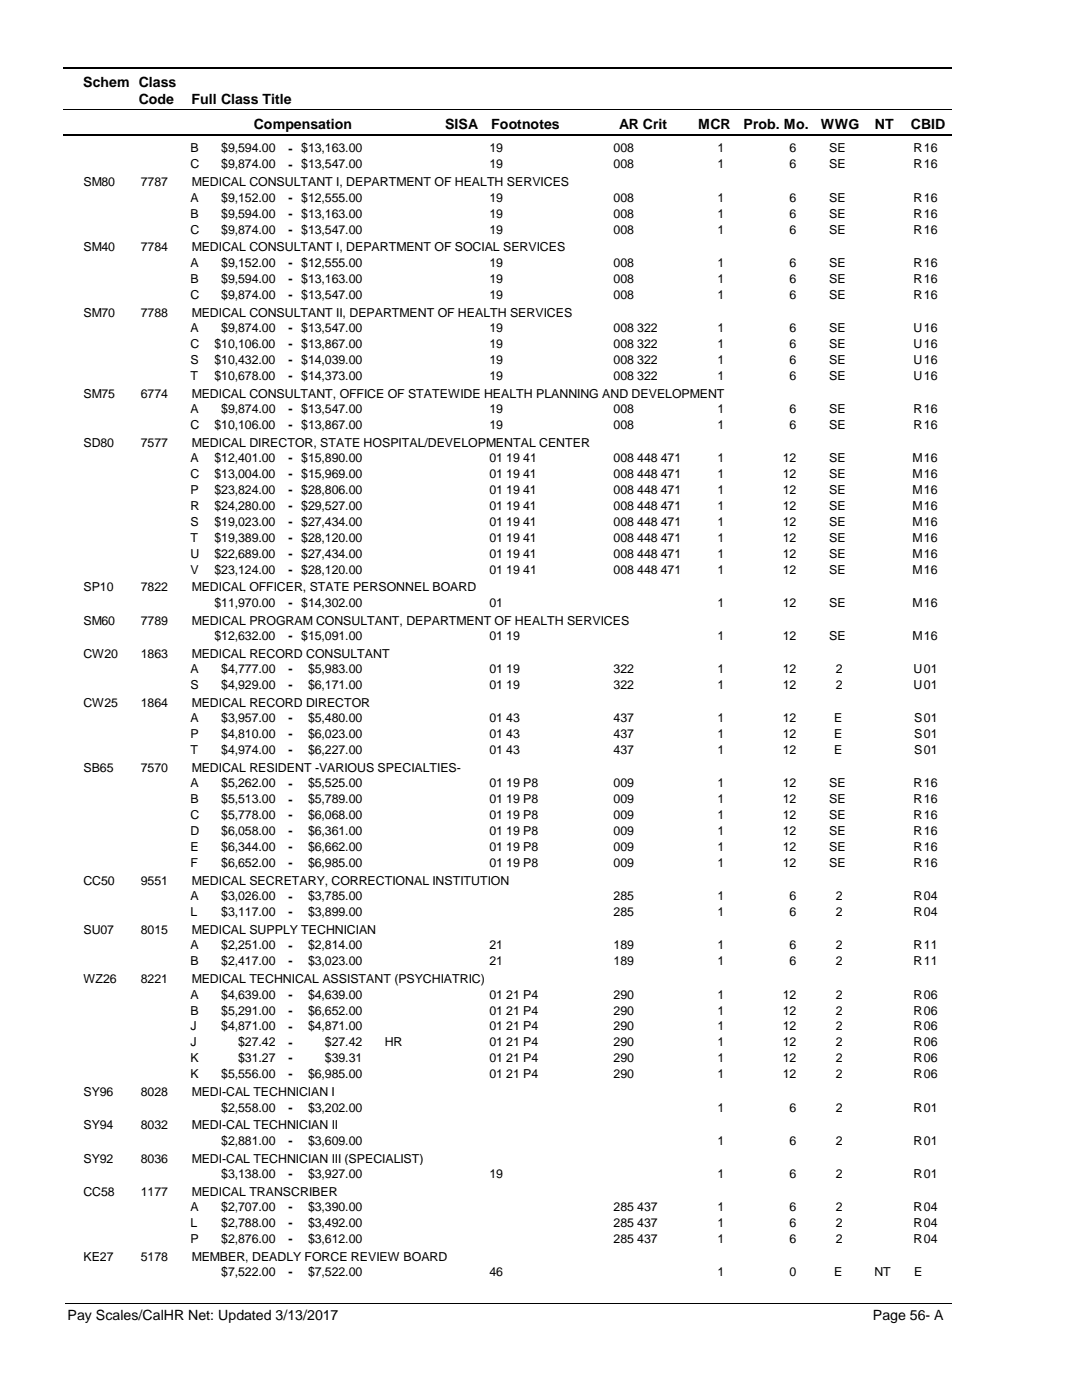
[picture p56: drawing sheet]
<svg xmlns="http://www.w3.org/2000/svg" width="216mm" height="279mm" viewBox="0 0 216 279" stroke-linecap="round" stroke-linejoin="round" font-family="sans-serif">
<defs><g id="words">
<g font-size="2.8">
<text x="16.6" y="17.3">Schem Class</text>
<text x="27.7" y="20.7">Code</text>
<text x="38.2" y="20.7">Full Class Title</text>
<text x="50.6" y="25.7">Compensation</text>
<text x="88.7" y="25.7">SISA</text>
<text x="98" y="25.7">Footnotes</text>
<text x="123.5" y="25.7">AR Crit</text>
<text x="139.2" y="25.7">MCR</text>
<text x="148.3" y="25.7">Prob. Mo.</text>
<text x="163.7" y="25.7">WWG</text>
<text x="174.5" y="25.7">NT</text>
<text x="181.6" y="25.7">CBID</text>
<text x="13.5" y="263.5">Pay Scales/CalHR Net: Updated 3/13/2017</text>
<text x="174.1" y="263.5">Page 56- A</text>
</g>
<g font-size="2.5">
<text x="38" y="30.4">B</text>
<text x="38" y="33.6">C</text>
<text x="44.1" y="30.4">$9,594.00</text>
<text x="44.1" y="33.6">$9,874.00</text>
<text x="57.5" y="30.5">-</text>
<text x="57.5" y="33.6">-</text>
<text x="60.1" y="30.4">$13,163.00</text>
<text x="60.1" y="33.6">$13,547.00</text>
<text x="97.6" y="30.4">19</text>
<text x="97.6" y="33.6">19</text>
<text x="122.4" y="30.4">008</text>
<text x="122.4" y="33.6">008</text>
<text x="143.1" y="30.4">1</text>
<text x="143.1" y="33.6">1</text>
<text x="157.5" y="30.4">6</text>
<text x="157.5" y="33.6">6</text>
<text x="165.4" y="30.4">SE</text>
<text x="165.4" y="33.6">SE</text>
<text x="182.2" y="30.4">R</text>
<text x="182.2" y="33.6">R</text>
<text x="184.2" y="30.4">16</text>
<text x="184.2" y="33.6">16</text>
<text x="16.6" y="37.2">SM80</text>
<text x="28.1" y="37.2">7787</text>
<text x="38" y="40.3">A</text>
<text x="38.2" y="37.2">MEDICAL CONSULTANT I, DEPARTMENT OF HEALTH SERVICES</text>
<text x="44.1" y="40.3">$9,152.00</text>
<text x="57.5" y="40.3">-</text>
<text x="60.1" y="40.3">$12,555.00</text>
<text x="97.6" y="40.3">19</text>
<text x="122.4" y="40.3">008</text>
<text x="143.1" y="40.3">1</text>
<text x="157.5" y="40.3">6</text>
<text x="165.4" y="40.3">SE</text>
<text x="182.2" y="40.3">R</text>
<text x="184.2" y="40.3">16</text>
<text x="38" y="43.4">B</text>
<text x="38" y="46.6">C</text>
<text x="44.1" y="43.4">$9,594.00</text>
<text x="44.1" y="46.6">$9,874.00</text>
<text x="57.5" y="43.5">-</text>
<text x="57.5" y="46.7">-</text>
<text x="60.1" y="43.4">$13,163.00</text>
<text x="60.1" y="46.6">$13,547.00</text>
<text x="97.6" y="43.4">19</text>
<text x="97.6" y="46.6">19</text>
<text x="122.4" y="43.4">008</text>
<text x="122.4" y="46.6">008</text>
<text x="143.1" y="43.4">1</text>
<text x="143.1" y="46.6">1</text>
<text x="157.5" y="43.4">6</text>
<text x="157.5" y="46.6">6</text>
<text x="165.4" y="43.4">SE</text>
<text x="165.4" y="46.6">SE</text>
<text x="182.2" y="43.4">R</text>
<text x="182.2" y="46.6">R</text>
<text x="184.2" y="43.4">16</text>
<text x="184.2" y="46.6">16</text>
<text x="16.6" y="50.2">SM40</text>
<text x="28.1" y="50.2">7784</text>
<text x="38" y="53.3">A</text>
<text x="38.2" y="50.2">MEDICAL CONSULTANT I, DEPARTMENT OF SOCIAL SERVICES</text>
<text x="44.1" y="53.3">$9,152.00</text>
<text x="57.5" y="53.3">-</text>
<text x="60.1" y="53.3">$12,555.00</text>
<text x="97.6" y="53.3">19</text>
<text x="122.4" y="53.3">008</text>
<text x="143.1" y="53.3">1</text>
<text x="157.5" y="53.3">6</text>
<text x="165.4" y="53.3">SE</text>
<text x="182.2" y="53.3">R</text>
<text x="184.2" y="53.3">16</text>
<text x="38" y="56.4">B</text>
<text x="38" y="59.6">C</text>
<text x="44.1" y="56.4">$9,594.00</text>
<text x="44.1" y="59.6">$9,874.00</text>
<text x="57.5" y="56.5">-</text>
<text x="57.5" y="59.7">-</text>
<text x="60.1" y="56.4">$13,163.00</text>
<text x="60.1" y="59.6">$13,547.00</text>
<text x="97.6" y="56.4">19</text>
<text x="97.6" y="59.6">19</text>
<text x="122.4" y="56.4">008</text>
<text x="122.4" y="59.6">008</text>
<text x="143.1" y="56.4">1</text>
<text x="143.1" y="59.6">1</text>
<text x="157.5" y="56.4">6</text>
<text x="157.5" y="59.6">6</text>
<text x="165.4" y="56.4">SE</text>
<text x="165.4" y="59.6">SE</text>
<text x="182.2" y="56.4">R</text>
<text x="182.2" y="59.6">R</text>
<text x="184.2" y="56.4">16</text>
<text x="184.2" y="59.6">16</text>
<text x="16.6" y="63.2">SM70</text>
<text x="28.1" y="63.2">7788</text>
<text x="38.2" y="63.2">MEDICAL CONSULTANT II, DEPARTMENT OF HEALTH SERVICES</text>
<text x="38" y="66.2">A</text>
<text x="38" y="69.4">C</text>
<text x="42.8" y="69.4">$10,106.00</text>
<text x="44.1" y="66.2">$9,874.00</text>
<text x="57.5" y="66.3">-</text>
<text x="57.5" y="69.4">-</text>
<text x="60.1" y="66.2">$13,547.00</text>
<text x="60.1" y="69.4">$13,867.00</text>
<text x="97.6" y="66.2">19</text>
<text x="97.6" y="69.4">19</text>
<text x="122.4" y="66.2">008 322</text>
<text x="122.4" y="69.4">008 322</text>
<text x="143.1" y="66.2">1</text>
<text x="143.1" y="69.4">1</text>
<text x="157.5" y="66.2">6</text>
<text x="157.5" y="69.4">6</text>
<text x="165.4" y="66.2">SE</text>
<text x="165.4" y="69.4">SE</text>
<text x="182.2" y="66.2">U</text>
<text x="182.2" y="69.4">U</text>
<text x="184.2" y="66.2">16</text>
<text x="184.2" y="69.4">16</text>
<text x="38" y="72.6">S</text>
<text x="38" y="75.8">T</text>
<text x="42.8" y="72.6">$10,432.00</text>
<text x="42.8" y="75.8">$10,678.00</text>
<text x="57.5" y="72.6">-</text>
<text x="57.5" y="75.8">-</text>
<text x="60.1" y="72.6">$14,039.00</text>
<text x="60.1" y="75.8">$14,373.00</text>
<text x="97.6" y="72.6">19</text>
<text x="97.6" y="75.8">19</text>
<text x="122.4" y="72.6">008 322</text>
<text x="122.4" y="75.8">008 322</text>
<text x="143.1" y="72.6">1</text>
<text x="143.1" y="75.8">1</text>
<text x="157.5" y="72.6">6</text>
<text x="157.5" y="75.8">6</text>
<text x="165.4" y="72.6">SE</text>
<text x="165.4" y="75.8">SE</text>
<text x="182.2" y="72.6">U</text>
<text x="182.2" y="75.8">U</text>
<text x="184.2" y="72.6">16</text>
<text x="184.2" y="75.8">16</text>
<text x="16.6" y="79.3">SM75</text>
<text x="28.1" y="79.3">6774</text>
<text x="38" y="82.4">A</text>
<text x="38.2" y="79.3">MEDICAL CONSULTANT, OFFICE OF STATEWIDE HEALTH PLANNING AND DEVELOPMENT</text>
<text x="44.1" y="82.4">$9,874.00</text>
<text x="57.5" y="82.4">-</text>
<text x="60.1" y="82.4">$13,547.00</text>
<text x="97.6" y="82.4">19</text>
<text x="122.4" y="82.4">008</text>
<text x="143.1" y="82.4">1</text>
<text x="157.5" y="82.4">6</text>
<text x="165.4" y="82.4">SE</text>
<text x="182.2" y="82.4">R</text>
<text x="184.2" y="82.4">16</text>
<text x="16.6" y="89.2">SD80</text>
<text x="28.1" y="89.2">7577</text>
<text x="38" y="85.6">C</text>
<text x="38.2" y="89.2">MEDICAL DIRECTOR, STATE HOSPITAL/DEVELOPMENTAL CENTER</text>
<text x="42.8" y="85.6">$10,106.00</text>
<text x="57.5" y="85.6">-</text>
<text x="60.1" y="85.6">$13,867.00</text>
<text x="97.6" y="85.6">19</text>
<text x="122.4" y="85.6">008</text>
<text x="143.1" y="85.6">1</text>
<text x="157.5" y="85.6">6</text>
<text x="165.4" y="85.6">SE</text>
<text x="182.2" y="85.6">R</text>
<text x="184.2" y="85.6">16</text>
<text x="38" y="92.2">A</text>
<text x="38" y="95.4">C</text>
<text x="42.8" y="92.2">$12,401.00</text>
<text x="42.8" y="95.4">$13,004.00</text>
<text x="57.5" y="92.3">-</text>
<text x="57.5" y="95.5">-</text>
<text x="60.1" y="92.2">$15,890.00</text>
<text x="60.1" y="95.4">$15,969.00</text>
<text x="97.6" y="92.2">01 19 41</text>
<text x="97.6" y="95.4">01 19 41</text>
<text x="122.4" y="92.2">008 448 471</text>
<text x="122.4" y="95.4">008 448 471</text>
<text x="143.1" y="92.2">1</text>
<text x="143.1" y="95.4">1</text>
<text x="156.1" y="92.2">12</text>
<text x="156.1" y="95.4">12</text>
<text x="165.4" y="92.2">SE</text>
<text x="165.4" y="95.4">SE</text>
<text x="181.9" y="92.2">M</text>
<text x="181.9" y="95.4">M</text>
<text x="184.2" y="92.2">16</text>
<text x="184.2" y="95.4">16</text>
<text x="38" y="98.6">P</text>
<text x="38" y="101.8">R</text>
<text x="42.8" y="98.6">$23,824.00</text>
<text x="42.8" y="101.8">$24,280.00</text>
<text x="57.5" y="98.6">-</text>
<text x="57.5" y="101.8">-</text>
<text x="60.1" y="98.6">$28,806.00</text>
<text x="60.1" y="101.8">$29,527.00</text>
<text x="97.6" y="98.6">01 19 41</text>
<text x="97.6" y="101.8">01 19 41</text>
<text x="122.4" y="98.6">008 448 471</text>
<text x="122.4" y="101.8">008 448 471</text>
<text x="143.1" y="98.6">1</text>
<text x="143.1" y="101.8">1</text>
<text x="156.1" y="98.6">12</text>
<text x="156.1" y="101.8">12</text>
<text x="165.4" y="98.6">SE</text>
<text x="165.4" y="101.8">SE</text>
<text x="181.9" y="98.6">M</text>
<text x="181.9" y="101.8">M</text>
<text x="184.2" y="98.6">16</text>
<text x="184.2" y="101.8">16</text>
<text x="38" y="104.9">S</text>
<text x="42.8" y="104.9">$19,023.00</text>
<text x="57.5" y="105">-</text>
<text x="60.1" y="104.9">$27,434.00</text>
<text x="97.6" y="104.9">01 19 41</text>
<text x="122.4" y="104.9">008 448 471</text>
<text x="143.1" y="104.9">1</text>
<text x="156.1" y="104.9">12</text>
<text x="165.4" y="104.9">SE</text>
<text x="181.9" y="104.9">M</text>
<text x="184.2" y="104.9">16</text>
<text x="38" y="108.1">T</text>
<text x="38" y="111.3">U</text>
<text x="42.8" y="108.1">$19,389.00</text>
<text x="42.8" y="111.3">$22,689.00</text>
<text x="57.5" y="108.2">-</text>
<text x="57.5" y="111.3">-</text>
<text x="60.1" y="108.1">$28,120.00</text>
<text x="60.1" y="111.3">$27,434.00</text>
<text x="97.6" y="108.1">01 19 41</text>
<text x="97.6" y="111.3">01 19 41</text>
<text x="122.4" y="108.1">008 448 471</text>
<text x="122.4" y="111.3">008 448 471</text>
<text x="143.1" y="108.1">1</text>
<text x="143.1" y="111.3">1</text>
<text x="156.1" y="108.1">12</text>
<text x="156.1" y="111.3">12</text>
<text x="165.4" y="108.1">SE</text>
<text x="165.4" y="111.3">SE</text>
<text x="181.9" y="108.1">M</text>
<text x="181.9" y="111.3">M</text>
<text x="184.2" y="108.1">16</text>
<text x="184.2" y="111.3">16</text>
<text x="16.6" y="118.1">SP10</text>
<text x="28.1" y="118.1">7822</text>
<text x="38" y="114.5">V</text>
<text x="38.2" y="118.1">MEDICAL OFFICER, STATE PERSONNEL BOARD</text>
<text x="42.8" y="114.5">$23,124.00</text>
<text x="57.5" y="114.5">-</text>
<text x="60.1" y="114.5">$28,120.00</text>
<text x="97.6" y="114.5">01 19 41</text>
<text x="122.4" y="114.5">008 448 471</text>
<text x="143.1" y="114.5">1</text>
<text x="156.1" y="114.5">12</text>
<text x="165.4" y="114.5">SE</text>
<text x="181.9" y="114.5">M</text>
<text x="184.2" y="114.5">16</text>
<text x="16.6" y="124.7">SM60</text>
<text x="28.1" y="124.7">7789</text>
<text x="38.2" y="124.7">MEDICAL PROGRAM CONSULTANT, DEPARTMENT OF HEALTH SERVICES</text>
<text x="42.8" y="121.1">$11,970.00</text>
<text x="57.5" y="121.1">-</text>
<text x="60.1" y="121.1">$14,302.00</text>
<text x="97.6" y="121.1">01</text>
<text x="143.1" y="121.1">1</text>
<text x="156.1" y="121.1">12</text>
<text x="165.4" y="121.1">SE</text>
<text x="181.9" y="121.1">M</text>
<text x="184.2" y="121.1">16</text>
<text x="16.6" y="131.3">CW20</text>
<text x="28.1" y="131.3">1863</text>
<text x="38.2" y="131.3">MEDICAL RECORD CONSULTANT</text>
<text x="42.8" y="127.7">$12,632.00</text>
<text x="57.5" y="127.8">-</text>
<text x="60.1" y="127.7">$15,091.00</text>
<text x="97.6" y="127.7">01 19</text>
<text x="143.1" y="127.7">1</text>
<text x="156.1" y="127.7">12</text>
<text x="165.4" y="127.7">SE</text>
<text x="181.9" y="127.7">M</text>
<text x="184.2" y="127.7">16</text>
<text x="38" y="134.4">A</text>
<text x="38" y="137.6">S</text>
<text x="44.1" y="134.4">$4,777.00</text>
<text x="44.1" y="137.6">$4,929.00</text>
<text x="57.5" y="134.4">-</text>
<text x="57.5" y="137.6">-</text>
<text x="61.4" y="134.4">$5,983.00</text>
<text x="61.4" y="137.6">$6,171.00</text>
<text x="97.6" y="134.4">01 19</text>
<text x="97.6" y="137.6">01 19</text>
<text x="122.4" y="134.4">322</text>
<text x="122.4" y="137.6">322</text>
<text x="143.1" y="134.4">1</text>
<text x="143.1" y="137.6">1</text>
<text x="156.1" y="134.4">12</text>
<text x="156.1" y="137.6">12</text>
<text x="166.6" y="134.4">2</text>
<text x="166.6" y="137.6">2</text>
<text x="182.2" y="134.4">U</text>
<text x="182.2" y="137.6">U</text>
<text x="184.2" y="134.4">01</text>
<text x="184.2" y="137.6">01</text>
<text x="16.6" y="141.1">CW25</text>
<text x="28.1" y="141.1">1864</text>
<text x="38.2" y="141.1">MEDICAL RECORD DIRECTOR</text>
<text x="38" y="144.2">A</text>
<text x="38" y="147.3">P</text>
<text x="44.1" y="144.2">$3,957.00</text>
<text x="44.1" y="147.3">$4,810.00</text>
<text x="57.5" y="144.2">-</text>
<text x="57.5" y="147.4">-</text>
<text x="61.4" y="144.2">$5,480.00</text>
<text x="61.4" y="147.3">$6,023.00</text>
<text x="97.6" y="144.2">01 43</text>
<text x="97.6" y="147.3">01 43</text>
<text x="122.4" y="144.2">437</text>
<text x="122.4" y="147.3">437</text>
<text x="143.1" y="144.2">1</text>
<text x="143.1" y="147.3">1</text>
<text x="156.1" y="144.2">12</text>
<text x="156.1" y="147.3">12</text>
<text x="166.3" y="144.2">E</text>
<text x="166.3" y="147.3">E</text>
<text x="182.3" y="144.2">S</text>
<text x="182.3" y="147.3">S</text>
<text x="184.2" y="144.2">01</text>
<text x="184.2" y="147.3">01</text>
<text x="16.6" y="154.1">SB65</text>
<text x="28.1" y="154.1">7570</text>
<text x="38" y="150.5">T</text>
<text x="38.2" y="154.1">MEDICAL RESIDENT -VARIOUS SPECIALTIES-</text>
<text x="44.1" y="150.5">$4,974.00</text>
<text x="57.5" y="150.6">-</text>
<text x="61.4" y="150.5">$6,227.00</text>
<text x="97.6" y="150.5">01 43</text>
<text x="122.4" y="150.5">437</text>
<text x="143.1" y="150.5">1</text>
<text x="156.1" y="150.5">12</text>
<text x="166.3" y="150.5">E</text>
<text x="182.3" y="150.5">S</text>
<text x="184.2" y="150.5">01</text>
<text x="38" y="157.2">A</text>
<text x="38" y="160.3">B</text>
<text x="44.1" y="157.2">$5,262.00</text>
<text x="44.1" y="160.3">$5,513.00</text>
<text x="57.5" y="157.2">-</text>
<text x="57.5" y="160.4">-</text>
<text x="61.4" y="157.2">$5,525.00</text>
<text x="61.4" y="160.3">$5,789.00</text>
<text x="97.6" y="157.2">01 19 P8</text>
<text x="97.6" y="160.3">01 19 P8</text>
<text x="122.4" y="157.2">009</text>
<text x="122.4" y="160.3">009</text>
<text x="143.1" y="157.2">1</text>
<text x="143.1" y="160.3">1</text>
<text x="156.1" y="157.2">12</text>
<text x="156.1" y="160.3">12</text>
<text x="165.4" y="157.2">SE</text>
<text x="165.4" y="160.3">SE</text>
<text x="182.2" y="157.2">R</text>
<text x="182.2" y="160.3">R</text>
<text x="184.2" y="157.2">16</text>
<text x="184.2" y="160.3">16</text>
<text x="38" y="163.5">C</text>
<text x="38" y="166.7">D</text>
<text x="44.1" y="163.5">$5,778.00</text>
<text x="44.1" y="166.7">$6,058.00</text>
<text x="57.5" y="163.6">-</text>
<text x="57.5" y="166.7">-</text>
<text x="61.4" y="163.5">$6,068.00</text>
<text x="61.4" y="166.7">$6,361.00</text>
<text x="97.6" y="163.5">01 19 P8</text>
<text x="97.6" y="166.7">01 19 P8</text>
<text x="122.4" y="163.5">009</text>
<text x="122.4" y="166.7">009</text>
<text x="143.1" y="163.5">1</text>
<text x="143.1" y="166.7">1</text>
<text x="156.1" y="163.5">12</text>
<text x="156.1" y="166.7">12</text>
<text x="165.4" y="163.5">SE</text>
<text x="165.4" y="166.7">SE</text>
<text x="182.2" y="163.5">R</text>
<text x="182.2" y="166.7">R</text>
<text x="184.2" y="163.5">16</text>
<text x="184.2" y="166.7">16</text>
<text x="38" y="169.9">E</text>
<text x="38" y="173">F</text>
<text x="44.1" y="169.9">$6,344.00</text>
<text x="44.1" y="173">$6,652.00</text>
<text x="57.5" y="169.9">-</text>
<text x="57.5" y="173.1">-</text>
<text x="61.4" y="169.9">$6,662.00</text>
<text x="61.4" y="173">$6,985.00</text>
<text x="97.6" y="169.9">01 19 P8</text>
<text x="97.6" y="173">01 19 P8</text>
<text x="122.4" y="169.9">009</text>
<text x="122.4" y="173">009</text>
<text x="143.1" y="169.9">1</text>
<text x="143.1" y="173">1</text>
<text x="156.1" y="169.9">12</text>
<text x="156.1" y="173">12</text>
<text x="165.4" y="169.9">SE</text>
<text x="165.4" y="173">SE</text>
<text x="182.2" y="169.9">R</text>
<text x="182.2" y="173">R</text>
<text x="184.2" y="169.9">16</text>
<text x="184.2" y="173">16</text>
<text x="16.6" y="176.6">CC50</text>
<text x="28.1" y="176.6">9551</text>
<text x="38" y="179.7">A</text>
<text x="38.2" y="176.6">MEDICAL SECRETARY, CORRECTIONAL INSTITUTION</text>
<text x="44.1" y="179.7">$3,026.00</text>
<text x="57.5" y="179.7">-</text>
<text x="61.4" y="179.7">$3,785.00</text>
<text x="122.4" y="179.7">285</text>
<text x="143.1" y="179.7">1</text>
<text x="157.5" y="179.7">6</text>
<text x="166.6" y="179.7">2</text>
<text x="182.2" y="179.7">R</text>
<text x="184.2" y="179.7">04</text>
<text x="38" y="182.9">L</text>
<text x="44.1" y="182.9">$3,117.00</text>
<text x="57.5" y="182.9">-</text>
<text x="61.4" y="182.9">$3,899.00</text>
<text x="122.4" y="182.9">285</text>
<text x="143.1" y="182.9">1</text>
<text x="157.5" y="182.9">6</text>
<text x="166.6" y="182.9">2</text>
<text x="182.2" y="182.9">R</text>
<text x="184.2" y="182.9">04</text>
<text x="16.6" y="186.5">SU07</text>
<text x="28.1" y="186.5">8015</text>
<text x="38" y="189.5">A</text>
<text x="38.2" y="186.5">MEDICAL SUPPLY TECHNICIAN</text>
<text x="44.1" y="189.5">$2,251.00</text>
<text x="57.5" y="189.5">-</text>
<text x="61.4" y="189.5">$2,814.00</text>
<text x="97.6" y="189.5">21</text>
<text x="122.4" y="189.5">189</text>
<text x="143.1" y="189.5">1</text>
<text x="157.5" y="189.5">6</text>
<text x="166.6" y="189.5">2</text>
<text x="182.2" y="189.5">R</text>
<text x="184.2" y="189.5">11</text>
<text x="16.6" y="196.2">WZ26</text>
<text x="28.1" y="196.2">8221</text>
<text x="38" y="192.7">B</text>
<text x="38.2" y="196.2">MEDICAL TECHNICAL ASSISTANT (PSYCHIATRIC)</text>
<text x="44.1" y="192.7">$2,417.00</text>
<text x="57.5" y="192.7">-</text>
<text x="61.4" y="192.7">$3,023.00</text>
<text x="97.6" y="192.7">21</text>
<text x="122.4" y="192.7">189</text>
<text x="143.1" y="192.7">1</text>
<text x="157.5" y="192.7">6</text>
<text x="166.6" y="192.7">2</text>
<text x="182.2" y="192.7">R</text>
<text x="184.2" y="192.7">11</text>
<text x="38" y="199.3">A</text>
<text x="38" y="202.5">B</text>
<text x="44.1" y="199.3">$4,639.00</text>
<text x="44.1" y="202.5">$5,291.00</text>
<text x="57.5" y="199.4">-</text>
<text x="57.5" y="202.5">-</text>
<text x="61.4" y="199.3">$4,639.00</text>
<text x="61.4" y="202.5">$6,652.00</text>
<text x="97.6" y="199.3">01 21 P4</text>
<text x="97.6" y="202.5">01 21 P4</text>
<text x="122.4" y="199.3">290</text>
<text x="122.4" y="202.5">290</text>
<text x="143.1" y="199.3">1</text>
<text x="143.1" y="202.5">1</text>
<text x="156.1" y="199.3">12</text>
<text x="156.1" y="202.5">12</text>
<text x="166.6" y="199.3">2</text>
<text x="166.6" y="202.5">2</text>
<text x="182.2" y="199.3">R</text>
<text x="182.2" y="202.5">R</text>
<text x="184.2" y="199.3">06</text>
<text x="184.2" y="202.5">06</text>
<text x="38" y="205.7">J</text>
<text x="38" y="208.8">J</text>
<text x="44.1" y="205.7">$4,871.00</text>
<text x="47.5" y="208.8">$27.42</text>
<text x="57.5" y="205.7">-</text>
<text x="57.5" y="208.9">-</text>
<text x="61.4" y="205.7">$4,871.00</text>
<text x="64.8" y="208.8">$27.42</text>
<text x="76.7" y="208.8">HR</text>
<text x="97.6" y="205.7">01 21 P4</text>
<text x="97.6" y="208.8">01 21 P4</text>
<text x="122.4" y="205.7">290</text>
<text x="122.4" y="208.8">290</text>
<text x="143.1" y="205.7">1</text>
<text x="143.1" y="208.8">1</text>
<text x="156.1" y="205.7">12</text>
<text x="156.1" y="208.8">12</text>
<text x="166.6" y="205.7">2</text>
<text x="166.6" y="208.8">2</text>
<text x="182.2" y="205.7">R</text>
<text x="182.2" y="208.8">R</text>
<text x="184.2" y="205.7">06</text>
<text x="184.2" y="208.8">06</text>
<text x="38" y="212">K</text>
<text x="38" y="215.2">K</text>
<text x="44.1" y="215.2">$5,556.00</text>
<text x="47.5" y="212">$31.27</text>
<text x="57.5" y="212.1">-</text>
<text x="57.5" y="215.2">-</text>
<text x="61.4" y="215.2">$6,985.00</text>
<text x="64.8" y="212">$39.31</text>
<text x="97.6" y="212">01 21 P4</text>
<text x="97.6" y="215.2">01 21 P4</text>
<text x="122.4" y="212">290</text>
<text x="122.4" y="215.2">290</text>
<text x="143.1" y="212">1</text>
<text x="143.1" y="215.2">1</text>
<text x="156.1" y="212">12</text>
<text x="156.1" y="215.2">12</text>
<text x="166.6" y="212">2</text>
<text x="166.6" y="215.2">2</text>
<text x="182.2" y="212">R</text>
<text x="182.2" y="215.2">R</text>
<text x="184.2" y="212">06</text>
<text x="184.2" y="215.2">06</text>
<text x="16.6" y="218.8">SY96</text>
<text x="28.1" y="218.8">8028</text>
<text x="38.2" y="218.8">MEDI-CAL TECHNICIAN I</text>
<text x="44.1" y="221.8">$2,558.00</text>
<text x="57.5" y="221.9">-</text>
<text x="61.4" y="221.8">$3,202.00</text>
<text x="143.1" y="221.8">1</text>
<text x="157.5" y="221.8">6</text>
<text x="166.6" y="221.8">2</text>
<text x="182.2" y="221.8">R</text>
<text x="184.2" y="221.8">01</text>
<text x="16.6" y="225.4">SY94</text>
<text x="28.1" y="225.4">8032</text>
<text x="38.2" y="225.4">MEDI-CAL TECHNICIAN II</text>
<text x="16.6" y="232">SY92</text>
<text x="28.1" y="232">8036</text>
<text x="38.2" y="232">MEDI-CAL TECHNICIAN III (SPECIALIST)</text>
<text x="44.1" y="228.5">$2,881.00</text>
<text x="57.5" y="228.5">-</text>
<text x="61.4" y="228.5">$3,609.00</text>
<text x="143.1" y="228.5">1</text>
<text x="157.5" y="228.5">6</text>
<text x="166.6" y="228.5">2</text>
<text x="182.2" y="228.5">R</text>
<text x="184.2" y="228.5">01</text>
<text x="16.6" y="238.7">CC58</text>
<text x="28.1" y="238.7">1177</text>
<text x="38.2" y="238.7">MEDICAL TRANSCRIBER</text>
<text x="44.1" y="235.1">$3,138.00</text>
<text x="57.5" y="235.1">-</text>
<text x="61.4" y="235.1">$3,927.00</text>
<text x="97.6" y="235.1">19</text>
<text x="143.1" y="235.1">1</text>
<text x="157.5" y="235.1">6</text>
<text x="166.6" y="235.1">2</text>
<text x="182.2" y="235.1">R</text>
<text x="184.2" y="235.1">01</text>
<text x="38" y="241.8">A</text>
<text x="38" y="244.9">L</text>
<text x="44.1" y="241.8">$2,707.00</text>
<text x="44.1" y="244.9">$2,788.00</text>
<text x="57.5" y="241.8">-</text>
<text x="57.5" y="245">-</text>
<text x="61.4" y="241.8">$3,390.00</text>
<text x="61.4" y="244.9">$3,492.00</text>
<text x="122.4" y="241.8">285 437</text>
<text x="122.4" y="244.9">285 437</text>
<text x="143.1" y="241.8">1</text>
<text x="143.1" y="244.9">1</text>
<text x="157.5" y="241.8">6</text>
<text x="157.5" y="244.9">6</text>
<text x="166.6" y="241.8">2</text>
<text x="166.6" y="244.9">2</text>
<text x="182.2" y="241.8">R</text>
<text x="182.2" y="244.9">R</text>
<text x="184.2" y="241.8">04</text>
<text x="184.2" y="244.9">04</text>
<text x="16.6" y="251.7">KE27</text>
<text x="28.1" y="251.7">5178</text>
<text x="38" y="248.1">P</text>
<text x="38.2" y="251.7">MEMBER, DEADLY FORCE REVIEW BOARD</text>
<text x="44.1" y="248.1">$2,876.00</text>
<text x="57.5" y="248.1">-</text>
<text x="61.4" y="248.1">$3,612.00</text>
<text x="122.4" y="248.1">285 437</text>
<text x="143.1" y="248.1">1</text>
<text x="157.5" y="248.1">6</text>
<text x="166.6" y="248.1">2</text>
<text x="182.2" y="248.1">R</text>
<text x="184.2" y="248.1">04</text>
<text x="44.1" y="254.7">$7,522.00</text>
<text x="57.5" y="254.8">-</text>
<text x="61.4" y="254.7">$7,522.00</text>
<text x="97.6" y="254.7">46</text>
<text x="143.1" y="254.7">1</text>
<text x="157.5" y="254.7">0</text>
<text x="166.3" y="254.7">E</text>
<text x="174.4" y="254.7">NT</text>
<text x="182.3" y="254.7">E</text>
</g>
</g></defs>
<path d="M12.7 13.5h177.1" fill="none" stroke="#000" stroke-width=".36"/>
<path d="M12.7 21.9h177.1" fill="none" stroke="#000" stroke-width=".2"/>
<path d="M12.7 27h177.1" fill="none" stroke="#000" stroke-width=".35"/>
<g fill="#fff">
<path d="M40.4 27.8h16.2v3h-16.2z" fill-rule="evenodd"/>
<path d="M183.9 27.8h4.1v3h-4.1z" fill-rule="evenodd"/>
<path d="M40.4 31h16.2v3h-16.2z" fill-rule="evenodd"/>
<path d="M183.9 31h4.1v3h-4.1z" fill-rule="evenodd"/>
<path d="M40.4 37.7h16.2v2.9h-16.2z" fill-rule="evenodd"/>
<path d="M183.9 37.7h4.1v2.9h-4.1z" fill-rule="evenodd"/>
<path d="M40.4 40.8h16.2v3h-16.2z" fill-rule="evenodd"/>
<path d="M183.9 40.8h4.1v3h-4.1z" fill-rule="evenodd"/>
<path d="M40.4 44h16.2v3h-16.2z" fill-rule="evenodd"/>
<path d="M183.9 44h4.1v3h-4.1z" fill-rule="evenodd"/>
<path d="M40.4 50.6h16.2v3h-16.2z" fill-rule="evenodd"/>
<path d="M183.9 50.6h4.1v3h-4.1z" fill-rule="evenodd"/>
<path d="M40.4 53.8h16.2v3h-16.2z" fill-rule="evenodd"/>
<path d="M183.9 53.8h4.1v3h-4.1z" fill-rule="evenodd"/>
<path d="M40.4 57h16.2v3h-16.2z" fill-rule="evenodd"/>
<path d="M183.9 57h4.1v3h-4.1z" fill-rule="evenodd"/>
<path d="M40.4 63.6h16.2v3h-16.2z" fill-rule="evenodd"/>
<path d="M183.9 63.6h4.1v3h-4.1z" fill-rule="evenodd"/>
<path d="M40.4 66.8h16.2v3h-16.2z" fill-rule="evenodd"/>
<path d="M183.9 66.8h4.1v3h-4.1z" fill-rule="evenodd"/>
<path d="M40.4 70h16.2v2.9h-16.2z" fill-rule="evenodd"/>
<path d="M183.9 70h4.1v2.9h-4.1z" fill-rule="evenodd"/>
<path d="M40.4 73.1h16.2v3h-16.2z" fill-rule="evenodd"/>
<path d="M183.9 73.1h4.1v3h-4.1z" fill-rule="evenodd"/>
<path d="M40.4 79.8h16.2v3h-16.2z" fill-rule="evenodd"/>
<path d="M183.9 79.8h4.1v3h-4.1z" fill-rule="evenodd"/>
<path d="M40.4 83h16.2v3h-16.2z" fill-rule="evenodd"/>
<path d="M183.9 83h4.1v3h-4.1z" fill-rule="evenodd"/>
<path d="M40.4 89.6h16.2v3h-16.2z" fill-rule="evenodd"/>
<path d="M183.9 89.6h4.1v3h-4.1z" fill-rule="evenodd"/>
<path d="M40.4 92.8h16.2v3h-16.2z" fill-rule="evenodd"/>
<path d="M183.9 92.8h4.1v3h-4.1z" fill-rule="evenodd"/>
<path d="M40.4 96h16.2v3h-16.2z" fill-rule="evenodd"/>
<path d="M183.9 96h4.1v3h-4.1z" fill-rule="evenodd"/>
<path d="M40.4 99.2h16.2v2.9h-16.2z" fill-rule="evenodd"/>
<path d="M183.9 99.2h4.1v2.9h-4.1z" fill-rule="evenodd"/>
<path d="M40.4 102.3h16.2v3h-16.2z" fill-rule="evenodd"/>
<path d="M183.9 102.3h4.1v3h-4.1z" fill-rule="evenodd"/>
<path d="M40.4 105.5h16.2v3h-16.2z" fill-rule="evenodd"/>
<path d="M183.9 105.5h4.1v3h-4.1z" fill-rule="evenodd"/>
<path d="M40.4 108.7h16.2v3h-16.2z" fill-rule="evenodd"/>
<path d="M183.9 108.7h4.1v3h-4.1z" fill-rule="evenodd"/>
<path d="M40.4 111.9h16.2v2.9h-16.2z" fill-rule="evenodd"/>
<path d="M183.9 111.9h4.1v2.9h-4.1z" fill-rule="evenodd"/>
<path d="M40.4 118.5h16.2v2.9h-16.2z" fill-rule="evenodd"/>
<path d="M183.9 118.5h4.1v2.9h-4.1z" fill-rule="evenodd"/>
<path d="M40.4 125.1h16.2v3h-16.2z" fill-rule="evenodd"/>
<path d="M183.9 125.1h4.1v3h-4.1z" fill-rule="evenodd"/>
<path d="M40.4 131.8h16.2v3h-16.2z" fill-rule="evenodd"/>
<path d="M183.9 131.8h4.1v3h-4.1z" fill-rule="evenodd"/>
<path d="M40.4 134.9h16.2v3h-16.2z" fill-rule="evenodd"/>
<path d="M183.9 134.9h4.1v3h-4.1z" fill-rule="evenodd"/>
<path d="M40.4 141.6h16.2v2.9h-16.2z" fill-rule="evenodd"/>
<path d="M183.9 141.6h4.1v2.9h-4.1z" fill-rule="evenodd"/>
<path d="M40.4 144.7h16.2v3h-16.2z" fill-rule="evenodd"/>
<path d="M183.9 144.7h4.1v3h-4.1z" fill-rule="evenodd"/>
<path d="M40.4 147.9h16.2v3h-16.2z" fill-rule="evenodd"/>
<path d="M183.9 147.9h4.1v3h-4.1z" fill-rule="evenodd"/>
<path d="M40.4 154.6h16.2v2.9h-16.2z" fill-rule="evenodd"/>
<path d="M183.9 154.6h4.1v2.9h-4.1z" fill-rule="evenodd"/>
<path d="M40.4 157.7h16.2v3h-16.2z" fill-rule="evenodd"/>
<path d="M183.9 157.7h4.1v3h-4.1z" fill-rule="evenodd"/>
<path d="M40.4 160.9h16.2v3h-16.2z" fill-rule="evenodd"/>
<path d="M183.9 160.9h4.1v3h-4.1z" fill-rule="evenodd"/>
<path d="M40.4 164.1h16.2v3h-16.2z" fill-rule="evenodd"/>
<path d="M183.9 164.1h4.1v3h-4.1z" fill-rule="evenodd"/>
<path d="M40.4 167.3h16.2v2.9h-16.2z" fill-rule="evenodd"/>
<path d="M183.9 167.3h4.1v2.9h-4.1z" fill-rule="evenodd"/>
<path d="M40.4 170.4h16.2v3h-16.2z" fill-rule="evenodd"/>
<path d="M183.9 170.4h4.1v3h-4.1z" fill-rule="evenodd"/>
<path d="M40.4 177.1h16.2v3h-16.2z" fill-rule="evenodd"/>
<path d="M183.9 177.1h4.1v3h-4.1z" fill-rule="evenodd"/>
<path d="M40.4 180.3h16.2v3h-16.2z" fill-rule="evenodd"/>
<path d="M183.9 180.3h4.1v3h-4.1z" fill-rule="evenodd"/>
<path d="M40.4 186.9h16.2v3h-16.2z" fill-rule="evenodd"/>
<path d="M183.9 186.9h4.1v3h-4.1z" fill-rule="evenodd"/>
<path d="M40.4 190.1h16.2v2.9h-16.2z" fill-rule="evenodd"/>
<path d="M183.9 190.1h4.1v2.9h-4.1z" fill-rule="evenodd"/>
<path d="M40.4 196.7h16.2v3h-16.2z" fill-rule="evenodd"/>
<path d="M183.9 196.7h4.1v3h-4.1z" fill-rule="evenodd"/>
<path d="M40.4 199.9h16.2v3h-16.2z" fill-rule="evenodd"/>
<path d="M183.9 199.9h4.1v3h-4.1z" fill-rule="evenodd"/>
<path d="M40.4 203.1h16.2v2.9h-16.2z" fill-rule="evenodd"/>
<path d="M183.9 203.1h4.1v2.9h-4.1z" fill-rule="evenodd"/>
<path d="M40.4 206.2h16.2v3h-16.2z" fill-rule="evenodd"/>
<path d="M183.9 206.2h4.1v3h-4.1z" fill-rule="evenodd"/>
<path d="M40.4 209.4h16.2v3h-16.2z" fill-rule="evenodd"/>
<path d="M183.9 209.4h4.1v3h-4.1z" fill-rule="evenodd"/>
<path d="M40.4 212.6h16.2v3h-16.2z" fill-rule="evenodd"/>
<path d="M183.9 212.6h4.1v3h-4.1z" fill-rule="evenodd"/>
<path d="M40.4 219.2h16.2v3h-16.2z" fill-rule="evenodd"/>
<path d="M183.9 219.2h4.1v3h-4.1z" fill-rule="evenodd"/>
<path d="M40.4 225.8h16.2v3h-16.2z" fill-rule="evenodd"/>
<path d="M183.9 225.8h4.1v3h-4.1z" fill-rule="evenodd"/>
<path d="M40.4 232.5h16.2v3h-16.2z" fill-rule="evenodd"/>
<path d="M183.9 232.5h4.1v3h-4.1z" fill-rule="evenodd"/>
<path d="M40.4 239.1h16.2v3h-16.2z" fill-rule="evenodd"/>
<path d="M183.9 239.1h4.1v3h-4.1z" fill-rule="evenodd"/>
<path d="M40.4 242.3h16.2v3h-16.2z" fill-rule="evenodd"/>
<path d="M183.9 242.3h4.1v3h-4.1z" fill-rule="evenodd"/>
<path d="M40.4 245.5h16.2v3h-16.2z" fill-rule="evenodd"/>
<path d="M183.9 245.5h4.1v3h-4.1z" fill-rule="evenodd"/>
<path d="M40.4 252.1h16.2v3h-16.2z" fill-rule="evenodd"/>
<path d="M183.9 252.1h4.1v3h-4.1z" fill-rule="evenodd"/>
</g>
<path d="M13.1 260.1h176.7" fill="none" stroke="#000" stroke-width=".2"/>
<use href="#words"/>
</svg>
